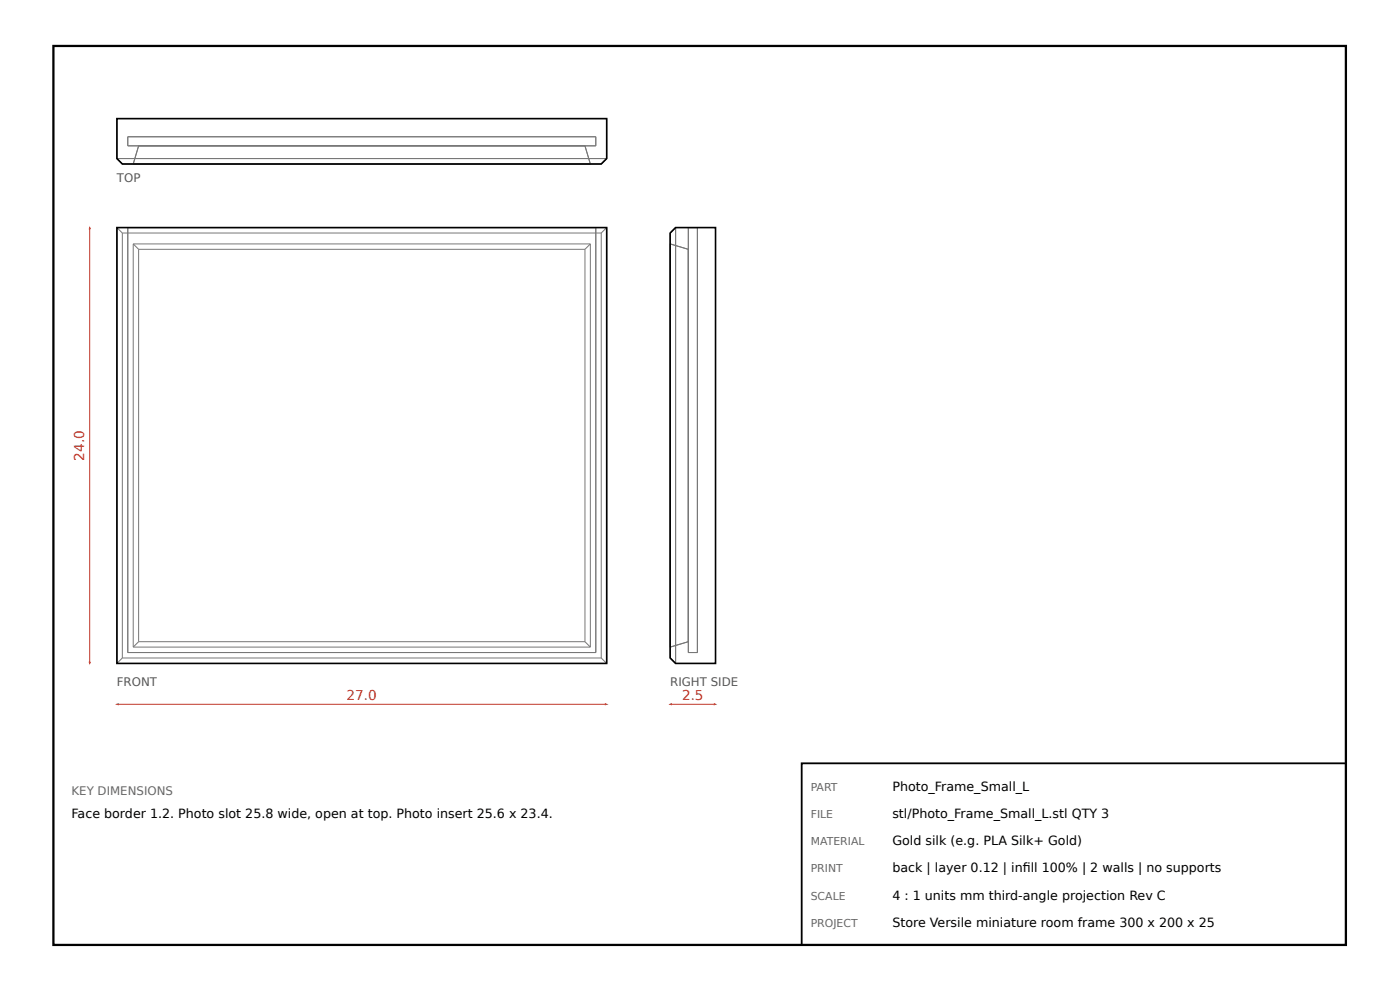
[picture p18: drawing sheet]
<svg xmlns="http://www.w3.org/2000/svg" width="297mm" height="210mm" viewBox="0 0 297 210" stroke-linecap="round" stroke-linejoin="round" font-family="sans-serif">
<defs><g id="words">
<g font-size="2.9" fill="#c0392b">
<text x="17.9" y="97.7" transform="rotate(-90 17.9 97.7)">24.0</text>
<text x="73.5" y="148.4">27.0</text>
<text x="144.7" y="148.4">2.5</text>
</g>
<g font-size="2.7">
<text x="189.3" y="167.6">Photo_Frame_Small_L</text>
<text x="15.2" y="173.4">Face border 1.2. Photo slot 25.8 wide, open at top. Photo insert 25.6 x 23.4.</text>
<text x="189.3" y="173.4">stl/Photo_Frame_Small_L.stl QTY 3</text>
<text x="189.3" y="179.2">Gold silk (e.g. PLA Silk+ Gold)</text>
<text x="189.3" y="184.9">back | layer 0.12 | infll 100% | 2 walls | no supports</text>
<text x="217" y="184.9">i</text>
<text x="189.3" y="190.7">4 : 1 units mm third-angle projection Rev C</text>
<text x="189.3" y="196.5">Store Versile miniature room frame 300 x 200 x 25</text>
</g>
<g font-size="2.5" fill="#555">
<text x="24.8" y="38.6">TOP</text>
<text x="24.8" y="145.5">FRONT</text>
<text x="142.2" y="145.5">RIGHT SIDE</text>
</g>
<text font-size="2.5" fill="#666" x="15.2" y="168.6">KEY DIMENSIONS</text>
<g font-size="2.3" fill="#666">
<text x="172" y="167.6">PART</text>
<text x="172" y="173.4">FILE</text>
<text x="172" y="179.2">MATERIAL</text>
<text x="172" y="184.9">PRINT</text>
<text x="172" y="190.7">SCALE</text>
<text x="172" y="196.5">PROJECT</text>
</g>
</g></defs>
<path d="M11.3 9.7h274.2v190.6h-274.2z" fill="none" stroke="#000" stroke-width=".48"/>
<g fill="none" stroke="#777" stroke-width=".21">
<path d="M24.8 33.6v-8.5h103.9v8.5M24.8 33.6l1.2 1.2h101.6l1.1-1.2M24.8 33.6h103.9M27.1 29h99.3v1.9h-99.3zM29.4 30.9l-1.1 3.9M124.1 30.9l1.1 3.9M24.8 48.2h103.9M24.8 48.2l1.2 1.2M24.8 48.2v92.5M26 49.4h101.6M26 49.4v90.1M27.1 48.2v90.1h99.3v-90.1"/>
<path d="M28.3 51.7l1.1 1.2M28.3 51.7v85.5M28.3 51.7h96.9M29.4 52.9v83.1M29.4 52.9h94.7M124.1 52.9v83.1M125.2 51.7l-1.1 1.2M125.2 51.7v85.5M127.6 49.4v90.1M128.7 48.2l-1.1 1.2M128.7 48.2v92.5M142.2 51.7l3.8 1.2"/>
<path d="M143.3 48.2h8.5v92.5h-8.5M143.3 48.2l-1.1 1.2v90.1l1.1 1.2M143.3 48.2v92.5M146 48.2v90.1h2v-90.1M26 139.5l-1.2 1.2M26 139.5h101.6M28.3 137.2h96.9M29.4 136l-1.1 1.2M29.4 136h94.7M124.1 136l1.1 1.2M127.6 139.5l1.1 1.2M146 136l-3.8 1.2"/>
<path d="M24.8 140.7h103.9"/>
</g>
<path d="M24.8 25.1h103.9v8.5l-1.1 1.2h-101.6l-1.2-1.2zM24.8 48.2h103.9v92.5h-103.9zM143.3 48.2h8.5v92.5h-8.5l-1.1-1.2v-90.1z" fill="none" stroke="#000" stroke-width=".34"/>
<path d="M24.8 149.3h103.9" fill="none" stroke="#c0392b" stroke-width=".21"/>
<g fill="#c0392b">
<path d="M24.4 149.3l.8-.2v.4z"/>
<path d="M128.3 149.1l.8 .2-.8 .2z"/>
</g>
<path d="M19 48.2v92.5" fill="none" stroke="#c0392b" stroke-width=".21"/>
<g fill="#c0392b">
<path d="M18.8 140.3h.5l-.3 .7z"/>
<path d="M19 47.9l.3 .7h-.5z"/>
</g>
<path d="M142.2 149.3h9.6" fill="none" stroke="#c0392b" stroke-width=".21"/>
<g fill="#c0392b">
<path d="M141.8 149.3l.8-.2v.4z"/>
<path d="M151.4 149.1l.8 .2-.8 .2z"/>
</g>
<path d="M170.1 161.8h115.4v38.5h-115.4z" fill="none" stroke="#000" stroke-width=".38"/>
<use href="#words"/>
</svg>
